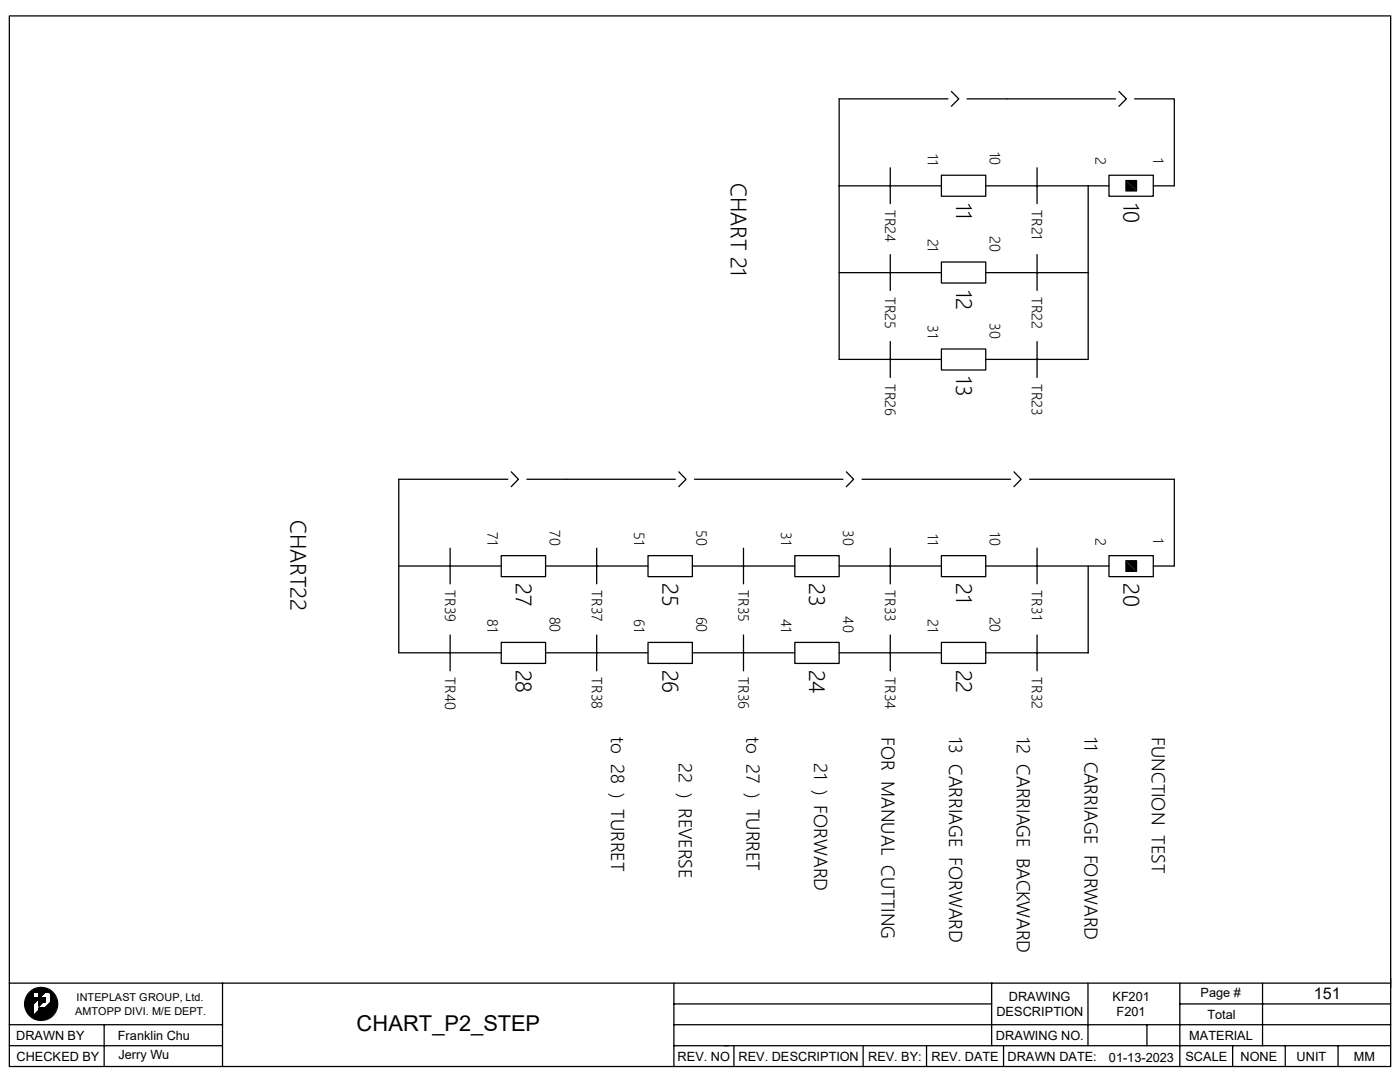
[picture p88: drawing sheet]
<svg xmlns="http://www.w3.org/2000/svg" width="279mm" height="216mm" viewBox="0 0 279 216" stroke-linecap="round" stroke-linejoin="round" font-family="sans-serif">
<defs><g id="words">
<g font-size="4.4">
<text x="145.8" y="36.4" transform="rotate(90 145.8 36.4)">CHART 21</text>
<text x="190.8" y="40.4" transform="rotate(90 190.8 40.4)">11</text>
<text x="224.2" y="40.4" transform="rotate(90 224.2 40.4)">10</text>
<text x="190.8" y="57.8" transform="rotate(90 190.8 57.8)">12</text>
<text x="190.8" y="75.1" transform="rotate(90 190.8 75.1)">13</text>
<text x="58" y="103.7" transform="rotate(90 58 103.7)">CHART22</text>
<text x="102.9" y="116.3" transform="rotate(90 102.9 116.3)">27</text>
<text x="132.2" y="116.3" transform="rotate(90 132.2 116.3)">25</text>
<text x="161.5" y="116.3" transform="rotate(90 161.5 116.3)">23</text>
<text x="190.8" y="116.3" transform="rotate(90 190.8 116.3)">21</text>
<text x="224.2" y="116.3" transform="rotate(90 224.2 116.3)">20</text>
<text x="102.9" y="133.6" transform="rotate(90 102.9 133.6)">28</text>
<text x="132.2" y="133.6" transform="rotate(90 132.2 133.6)">26</text>
<text x="161.5" y="133.6" transform="rotate(90 161.5 133.6)">24</text>
<text x="190.8" y="133.6" transform="rotate(90 190.8 133.6)">22</text>
<text x="71.2" y="205.7">CHART_P2_STEP</text>
</g>
<g font-size="3.6">
<text x="122" y="147.1" transform="rotate(90 122 147.1)">to 28 ) TURRET</text>
<text x="149" y="147.1" transform="rotate(90 149 147.1)">to 27 ) TURRET</text>
<text x="175.9" y="147.1" transform="rotate(90 175.9 147.1)">FOR MANUAL CUTTING</text>
<text x="189.4" y="147.1" transform="rotate(90 189.4 147.1)">13 CARRIAGE FORWARD</text>
<text x="202.9" y="147.1" transform="rotate(90 202.9 147.1)">12 CARRIAGE BACKWARD</text>
<text x="216.4" y="147.1" transform="rotate(90 216.4 147.1)">11 CARRIAGE FORWARD</text>
<text x="229.9" y="147.1" transform="rotate(90 229.9 147.1)">FUNCTION TEST</text>
<text x="135.5" y="152.3" transform="rotate(90 135.5 152.3)">22 ) REVERSE</text>
<text x="162.5" y="152.3" transform="rotate(90 162.5 152.3)">21 ) FORWARD</text>
</g>
<text font-size="3.2" x="262.2" y="199.4">151</text>
<g font-size="2.9">
<text x="185.2" y="30.7" transform="rotate(90 185.2 30.7)">11</text>
<text x="197.6" y="30.3" transform="rotate(90 197.6 30.3)">10</text>
<text x="218.6" y="31.4" transform="rotate(90 218.6 31.4)">2</text>
<text x="230.1" y="31.5" transform="rotate(90 230.1 31.5)">1</text>
<text x="176.7" y="41.9" transform="rotate(90 176.7 41.9)">TR24</text>
<text x="206" y="41.9" transform="rotate(90 206 41.9)">TR21</text>
<text x="185.2" y="47.6" transform="rotate(90 185.2 47.6)">21</text>
<text x="197.6" y="47.2" transform="rotate(90 197.6 47.2)">20</text>
<text x="176.7" y="59.2" transform="rotate(90 176.7 59.2)">TR25</text>
<text x="206" y="59.2" transform="rotate(90 206 59.2)">TR22</text>
<text x="185.2" y="64.9" transform="rotate(90 185.2 64.9)">31</text>
<text x="197.6" y="64.5" transform="rotate(90 197.6 64.5)">30</text>
<text x="176.7" y="76.6" transform="rotate(90 176.7 76.6)">TR26</text>
<text x="206" y="76.6" transform="rotate(90 206 76.6)">TR23</text>
<text x="97.3" y="106.2" transform="rotate(90 97.3 106.2)">71</text>
<text x="109.7" y="105.8" transform="rotate(90 109.7 105.8)">70</text>
<text x="126.6" y="106.2" transform="rotate(90 126.6 106.2)">51</text>
<text x="139" y="105.7" transform="rotate(90 139 105.7)">50</text>
<text x="155.9" y="106.2" transform="rotate(90 155.9 106.2)">31</text>
<text x="168.3" y="105.7" transform="rotate(90 168.3 105.7)">30</text>
<text x="185.2" y="106.6" transform="rotate(90 185.2 106.6)">11</text>
<text x="197.6" y="106.2" transform="rotate(90 197.6 106.2)">10</text>
<text x="218.6" y="107.3" transform="rotate(90 218.6 107.3)">2</text>
<text x="230.1" y="107.4" transform="rotate(90 230.1 107.4)">1</text>
<text x="88.8" y="117.8" transform="rotate(90 88.8 117.8)">TR39</text>
<text x="118.1" y="117.8" transform="rotate(90 118.1 117.8)">TR37</text>
<text x="147.4" y="117.8" transform="rotate(90 147.4 117.8)">TR35</text>
<text x="176.7" y="117.8" transform="rotate(90 176.7 117.8)">TR33</text>
<text x="206" y="117.8" transform="rotate(90 206 117.8)">TR31</text>
<text x="97.3" y="123.5" transform="rotate(90 97.3 123.5)">81</text>
<text x="109.7" y="123" transform="rotate(90 109.7 123)">80</text>
<text x="126.6" y="123.5" transform="rotate(90 126.6 123.5)">61</text>
<text x="139" y="123" transform="rotate(90 139 123)">60</text>
<text x="155.9" y="123.4" transform="rotate(90 155.9 123.4)">41</text>
<text x="168.3" y="123" transform="rotate(90 168.3 123)">40</text>
<text x="185.2" y="123.5" transform="rotate(90 185.2 123.5)">21</text>
<text x="197.6" y="123" transform="rotate(90 197.6 123)">20</text>
<text x="88.8" y="135.1" transform="rotate(90 88.8 135.1)">TR40</text>
<text x="118.1" y="135.1" transform="rotate(90 118.1 135.1)">TR38</text>
<text x="147.4" y="135.1" transform="rotate(90 147.4 135.1)">TR36</text>
<text x="176.7" y="135.1" transform="rotate(90 176.7 135.1)">TR34</text>
<text x="206" y="135.1" transform="rotate(90 206 135.1)">TR32</text>
</g>
<g font-size="2.5">
<text x="198.8" y="202.8">DESCRIPTION</text>
<text x="201.3" y="199.7">DRAWING</text>
<text x="222" y="199.7">KF201</text>
<text x="222.8" y="202.7">F201</text>
<text x="239.6" y="198.9">Page #</text>
<text x="241" y="203.3">Total</text>
<text x="3.2" y="207.5">DRAWN BY</text>
<text x="23.5" y="207.5">Franklin Chu</text>
<text x="198.8" y="207.5">DRAWING NO.</text>
<text x="237.3" y="207.5">MATERIAL</text>
<text x="3.3" y="211.6">CHECKED BY</text>
<text x="23.6" y="211.4">Jerry Wu</text>
<text x="135.2" y="211.6">REV. NO REV. DESCRIPTION</text>
<text x="173.2" y="211.6">REV. BY:</text>
<text x="185.9" y="211.6">REV. DATE</text>
<text x="201.1" y="211.6">DRAWN DATE:</text>
<text x="221.3" y="211.9">01-13-2023</text>
<text x="236.6" y="211.6">SCALE</text>
<text x="247.6" y="211.6">NONE</text>
<text x="258.7" y="211.6">UNIT</text>
<text x="270.2" y="211.6">MM</text>
</g>
<g font-size="2.2">
<text x="15" y="202.4">AMTOPP DIVI. M/E DEPT.</text>
<text x="15.3" y="199.8">INTEPLAST GROUP, Ltd.</text>
</g>
</g></defs>
<g fill="none" stroke="#000" stroke-width=".25">
<path d="M1.9 3.2h275.6v209.6h-275.6zM189.2 19.7h-21.7v17.4M189.9 18.2l1.4 1.5-1.4 1.5M222.6 19.7h-29.6M223.3 18.2l1.5 1.5-1.5 1.5M226.4 19.7h8v17.4h-4.2M167.5 37.1h20.4M167.5 37.1v34.6h20.4M177.7 33.5v7.1M187.9 35h8.8v4.2h-8.8zM196.7 37.1h24.6M207 33.5v7.1"/>
<path d="M217.2 37.1v34.6h-20.5M221.3 35h8.9v4.2h-8.9zM224.7 36h2.1v2.1h-2.1zM167.5 54.4h20.4M177.7 50.8v7.2M187.9 52.3h8.8v4.2h-8.8zM196.7 54.4h20.5M207 50.8v7.2M177.7 68.2v7.1M187.9 69.6h8.8v4.2h-8.8zM207 68.2v7.1M101.3 95.6h-21.7v34.7h20.4"/>
<path d="M102 94.1l1.5 1.5-1.5 1.5M134.8 95.6h-29.6M135.5 94.1l1.4 1.5-1.4 1.5M138.6 95.6h29.6M168.9 94.1l1.4 1.5-1.4 1.5M172 95.6h29.7M202.4 94.1l1.4 1.5-1.4 1.5M205.5 95.6h28.9v17.3h-4.2M79.6 112.9h20.4M89.8 109.4v7.1M100 110.9h8.9v4.2h-8.9zM108.9 112.9h20.4"/>
<path d="M119.1 109.4v7.1M129.3 110.9h8.9v4.2h-8.9zM138.2 112.9h20.4M148.4 109.4v7.1M158.6 110.9h8.9v4.2h-8.9zM167.5 112.9h20.4M177.7 109.4v7.1M187.9 110.9h8.8v4.2h-8.8zM196.7 112.9h20.5M207 109.4v7.1M221.3 110.9h8.9v4.2h-8.9zM221.3 112.9h-4.1v17.4h-20.5"/>
<path d="M224.7 111.9h2.1v2.1h-2.1zM89.8 126.7v7.2M100 128.2h8.9v4.2h-8.9zM108.9 130.3h20.4M119.1 126.7v7.2M129.3 128.2h8.9v4.2h-8.9zM138.2 130.3h20.4M148.4 126.7v7.2M158.6 128.2h8.9v4.2h-8.9zM167.5 130.3h20.4M177.7 126.7v7.2M187.9 128.2h8.8v4.2h-8.8z"/>
<path d="M207 126.7v7.2M1.9 196.2h275.6M6.2 198l-.4 .4M6.5 197.8l-.9 .8M6.6 198.1l-1.4 1.4M6.6 198.2l-1.4 1.4M6.6 198.2l-1.4 1.5M6.6 198.3l-1.4 1.5M6.6 198.3l-1.4 1.6M6.6 198.4l-1.4 1.5M6.6 198.6l-1.5 1.6M6.6 198.7l-1.5 1.5"/>
<path d="M6.6 198.8l-1.5 1.5M6.6 198.8l-1.5 1.6M6.6 198.9l-1.5 1.5 1.5-1.4M6.6 199l-1.5 1.6M6.6 199.1l-1.5 1.5M6.6 199.2l-1.5 1.5M6.7 197.7l-1.2 1.1M6.8 199.2l-1.6 1.6M6.8 197.6l-1.3 1.4M6.9 199.2l-1.7 1.7M6.9 197.5l-1.5 1.6M7 199.2l-1.8 1.8"/>
<path d="M7.1 197.5l-1.8 1.7M7.1 199.2l-1.9 1.9M7.2 197.4l-1.9 1.9M7.2 198l.8-.7-.8 .7M7.2 199.2l-2 1.9M7.2 199.2l-2 2M7.3 197.4l-2.1 2M7.3 199.2l-2.1 2.1M7.4 197.4l-.7 .6M7.4 199.2l-2.1 2.1 2.2-2.1M7.5 197.4l-.7 .6M7.5 197.3l-.6 .7"/>
<path d="M7.5 199.2l-2.2 2.2M7.6 199.2l-2.3 2.3M7.6 197.3l-.7 .7M7.7 197.3l-.7 .7M7.8 199.1l1.6-1.6-4.1 4M7.8 197.3l-.7 .7M7.8 198.6l1.3-1.2-1.3 1.3M7.8 197.8v1.3h-1.3M7.9 197.3l-.8 .7M7.9 199.1v.1M8 199.2l-.2 .1M8 199.1l-.2 .2"/>
<path d="M8.1 197.3l-.8 .7M8.1 199.1l-.3 .3 .3-.2M8.2 197.2l-.8 .8M8.2 199.1l-.4 .4M8.2 197.2l-.7 .8M8.2 199.2l-.4 .4M8.3 197.3l-.8 .7M8.3 199.1l-.5 .5 .5-.4M8.4 197.3l-.8 .7M8.4 199.1l-.6 .6M8.4 197.3l-.7 .7M8.4 199.2l-.6 .6"/>
<path d="M8.5 197.3l-.8 .7M8.5 199.1l-.7 .8M8.6 199.2l-.8 .7M8.6 199.1l-.8 .8M8.6 197.3l-.8 .8M8.6 199.2l-.8 .8M8.7 197.3l-.9 .9M8.7 199.1l-.9 1M8.8 199.1l-1 1 1-.9M8.8 197.3l-1 1M8.9 199.1l-1.1 1.1M8.9 197.3l-1.1 1.1"/>
<path d="M8.9 199.1l-1.1 1.1 1.1-1M8.9 197.4l-1.1 1.1 1.2-1.1M9 199.4l-1.2 1.2M9 199.5l-1.2 1.2M9 199.7l-.3 .2M9 199.9h-.2M9 199.1l-1.2 1.2 1.2-1.1M9 199.1l-1.2 1.3 1.2-1.2M9 199.2l-1.2 1.2 1.2-1.1M9 199.3l-1.2 1.2 1.2-1.1M9 199.3l-1.2 1.3M9 199.4l-1.2 1.3"/>
<path d="M9 199.5l-.4 .4M9 199.7l-.2 .2 .2-.3-.3 .3M9 199.8v.1M9 199.1h-1.2v1.6l.8-.8M9 199.1v.8h-.4M9.1 197.4l-1.3 1.4M9.3 197.4l-1.5 1.5M9.3 197.4l-1.5 1.6M9.4 197.5l-4 4.1 2.3-2.4M9.5 197.5l-.5 .5M9.6 197.6l-.5 .4M9.7 198l.2-.2-.2 .2"/>
<path d="M9.7 197.6l-.5 .4M9.7 197.7l-.4 .3M9.7 197.7l-.3 .3M9.8 197.7l-.4 .3M9.8 197.7l-.3 .3M9.8 198l.2-.1-.1 .1M9.9 197.9l.3 .3M9.9 197.7l-.3 .3M10 197.8l-.2 .2M10 198.1l.2-.1-.2 .2M10.1 197.9l-.2 .2 .2-.1M10.1 199.9l.9-.8-4.1 4.1"/>
<path d="M10.2 198l-.1 .2 .2-.1M10.3 198.2v1.7l-1.3 1.3h-1.2v.4l-1.3 1.2M10.3 198.1l-.2 .2M10.3 198.1l-.2 .3M10.4 198.2l-.3 .2M10.4 198.2l-.3 .4M10.5 198.3l-.4 .4M10.5 198.3l-.4 .5M10.6 198.4l-.5 .4M10.6 198.4l-.5 .5M10.6 198.5l-.5 .5M10.7 198.5l-.6 .6 .6-.6"/>
<path d="M10.7 198.6l-.6 .6M10.8 198.6l-.7 .6M10.8 198.7l-.7 .6M10.8 198.7l-.7 .7M10.8 198.8l-.7 .7M10.9 198.8l-.8 .8M10.9 198.9l-.8 .7M10.9 198.9l-.8 .8M11 199l-.9 .8M11 199l-.9 .9M11 199.1l-4 4.1M11 199.2l-3.9 4"/>
<path d="M11.1 199.3l-3.9 3.9M11.1 199.4l-3.9 3.8M11.1 199.4l-3.8 3.9M11.1 199.5l-3.7 3.8 3.8-3.7M11.2 199.7l-3.6 3.6M11.2 199.8l-3.6 3.6M11.2 199.8l-3.5 3.6M11.2 199.9l-3.5 3.5M11.3 199.9l-3.5 3.5M44.4 196.2v8.3M134.5 196.2v16.6M197.9 196.2v12.5"/>
<path d="M217.1 196.2v12.5M235.5 196.2v16.6M252 196.2v12.5M277.5 195.2v1.9M1.9 204.5h42.5M1.9 208.7h42.5M5.1 200l1.5-1.5-1.5 1.6M6.6 200.4l-1.2 1.3M6.6 200.5l-1.1 1.3M6.6 200.7l-1.1 1.1M6.6 200.7l-1.1 1.2M6.6 200.9l-1 1.1"/>
<path d="M6.6 201l-1 1M6.6 201.1l-.9 1M6.6 201.2l-.9 .9 .9-.8M6.6 201.3l-.8 .9M6.6 201.4l-.8 .9M6.6 201.6l-.7 .8M6.6 201.7l-.7 .7M6.6 201.9l-.6 .6M6.6 202l-.5 .6M6.6 202.1l-.5 .5M6.6 200.4l-1.2 1.2M6.6 201.5l-.8 .8"/>
<path d="M6.6 201.8l-.6 .6M6.6 201.8l-.6 .7M6.6 201.9l-.5 .7M6.6 202.1l-.4 .5M6.6 202.2l-.4 .5 .4-.4M6.6 202.4l-.3 .3M6.6 202.4l-.3 .4M6.6 202.6l-.2 .2M7.5 203.3l3.7-3.7-3.7 3.7M7.8 201.1h.1M7.9 201.1l-.1 .1M8 201.1l-.2 .2"/>
<path d="M8.2 201.1l-.4 .4M8.3 201.1l-1.9 1.8M8.3 201.1l-1.8 1.8M8.4 201.1l-1.8 1.8 1.9-1.8M8.6 201.1l-2 1.9M8.7 201.1l-2 1.9M8.7 201.1l-1.9 2M8.8 201.1l-2 2M8.9 201.1l-2 2M10.7 202.1l-.7 .7M10.8 201.9l-1 1M10.9 201.8l-1.2 1.2"/>
<path d="M11 201.6l-1.5 1.5M11 201.5l-1.6 1.7M11.1 201.3l-1.9 1.9M11.1 201.4l-1.8 1.8M11.1 201.2l-2 2.1M11.2 201l-2.3 2.3M11.2 201.1l-2.2 2.2M11.2 200.8l-2.6 2.6M11.2 200.8l-2.5 2.6M11.2 200.9l-2.4 2.4M11.3 200l-3.4 3.4M11.3 200.1l-3.4 3.3"/>
<path d="M11.3 200.1l-3.3 3.3M11.3 200.2l-3.3 3.2M11.3 200.3l-3.2 3.1M11.3 200.3l-3.1 3.1 3.1-3M11.3 200.4l-3 3M11.3 200.5l-2.9 2.9M11.3 200.6l-2.8 2.8M11.3 200.7l-2.7 2.7M20.8 204.5v8.3M44.4 204.5v8.3M134.5 204.5h143M134.5 208.7h143"/>
<path d="M134.5 200.3h63.4M146.5 208.7v4.1M172.3 208.7v4.1M184.9 208.7v4.1M200.3 208.7v4.1M228.9 204.5v4.2M235.5 200.3h42M246 208.7v4.1M256.5 208.7v4.1M267 208.7v4.1"/>
<circle cx="8.2" cy="200.3" r="3.3"/>
</g>
<path d="M224.7 36l2.1 2.1h-2.1zM224.7 36h2.1v2.1zM224.7 111.9l2.1 2.1h-2.1zM224.7 111.9h2.1v2.1z" fill="#000"/>
<use href="#words"/>
</svg>
